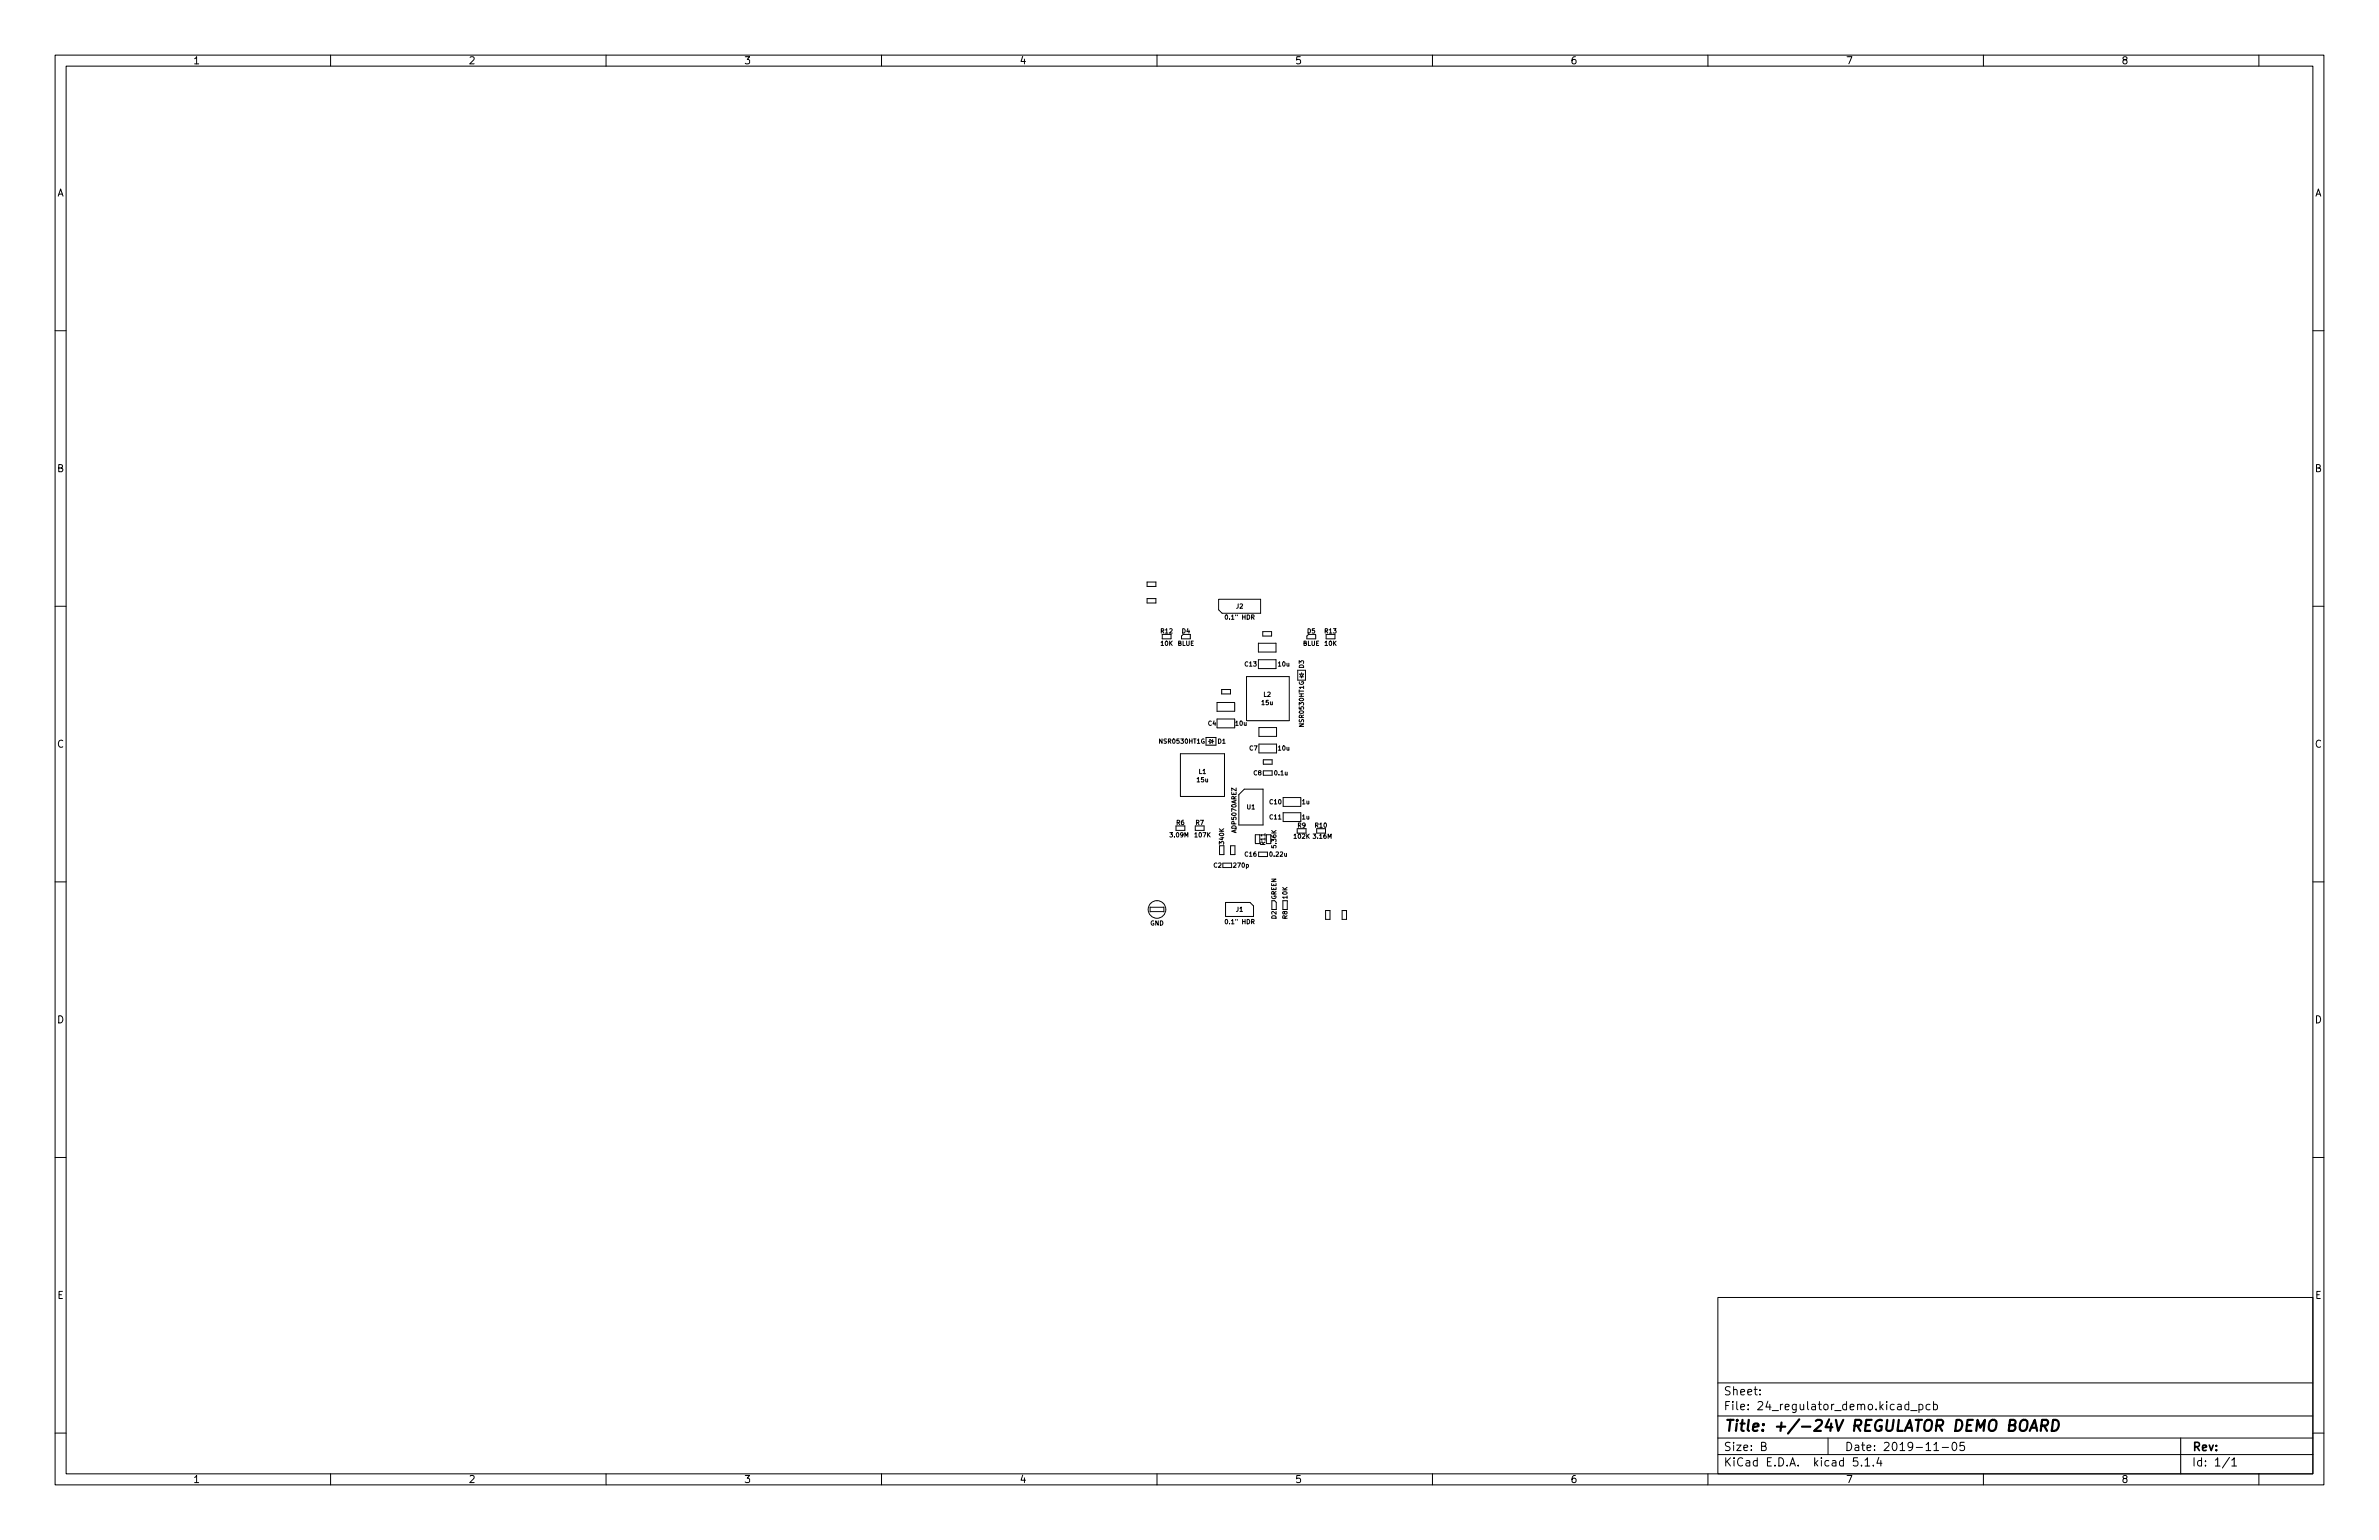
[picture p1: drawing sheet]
<svg xmlns="http://www.w3.org/2000/svg" width="432mm" height="279mm" viewBox="0 0 432 279" stroke-linecap="round" stroke-linejoin="round" font-family="sans-serif">
<defs><g id="words">
<text font-size="2.8" x="312.8" y="259.7">Title: +/-24V REGULATOR DEMO BOARD</text>
<g font-size="2.1">
<text x="312.8" y="255.9">File: 24_regulator_demo.kicad_pcb</text>
<text x="312.8" y="253.2">Sheet:</text>
<text x="312.8" y="263.2">Size: B</text>
<text x="334.8" y="263.2">Date: 2019-11-05</text>
<text x="397.8" y="263.2">Rev:</text>
<text x="312.8" y="266">KiCad E.D.A. kicad 5.1.4</text>
<text x="397.8" y="266">Id: 1/1</text>
</g>
<g font-size="1.8">
<text x="35" y="11.7">1</text>
<text x="85" y="11.7">2</text>
<text x="135" y="11.7">3</text>
<text x="185" y="11.7">4</text>
<text x="235" y="11.7">5</text>
<text x="285" y="11.7">6</text>
<text x="335" y="11.7">7</text>
<text x="385" y="11.7">8</text>
<text x="10.3" y="35.6">A</text>
<text x="420.1" y="35.6">A</text>
<text x="10.3" y="85.7">B</text>
<text x="420.1" y="85.7">B</text>
<text x="10.3" y="135.6">C</text>
<text x="420.1" y="135.6">C</text>
<text x="10.3" y="185.7">D</text>
<text x="420.1" y="185.7">D</text>
<text x="10.4" y="235.7">E</text>
<text x="420.2" y="235.7">E</text>
<text x="35" y="269.1">1</text>
<text x="85" y="269.1">2</text>
<text x="135" y="269.1">3</text>
<text x="185" y="269.1">4</text>
<text x="235" y="269.1">5</text>
<text x="285" y="269.1">6</text>
<text x="335" y="269.1">7</text>
<text x="385" y="269.1">8</text>
</g>
<g font-size="1.1">
<text x="222.6" y="112.4">0.1&quot; HDR</text>
<text x="224.4" y="110.4">J2</text>
<text x="210.7" y="117.1">10K</text>
<text x="210.7" y="114.9">R12</text>
<text x="213.7" y="117.1">BLUE</text>
<text x="214.5" y="114.9">D4</text>
<text x="236.5" y="117.1">BLUE</text>
<text x="237.3" y="114.9">D5</text>
<text x="240.5" y="117.1">10K</text>
<text x="240.5" y="114.9">R13</text>
<text x="226" y="120.9">C13</text>
<text x="232" y="120.9">10u</text>
<text x="236.7" y="121.2" transform="rotate(-90 236.7 121.2)">D3</text>
<text x="219.3" y="131.6">C4</text>
<text x="224.3" y="131.6">10u</text>
<text x="229" y="127.9">15u</text>
<text x="229.3" y="126.4">L2</text>
<text x="236.7" y="131.7" transform="rotate(-90 236.7 131.7)">NSR0530HT1G</text>
<text x="210.6" y="134.9">NSR0530HT1G</text>
<text x="221" y="134.9">D1</text>
<text x="226.8" y="136.2">C7</text>
<text x="232" y="136.2">10u</text>
<text x="217.3" y="141.9">15u</text>
<text x="217.6" y="140.4">L1</text>
<text x="227.5" y="140.6">C8</text>
<text x="231.4" y="140.6">0.1u</text>
<text x="213.5" y="149.6">R6</text>
<text x="217" y="149.6">R7</text>
<text x="226.3" y="146.8">U1</text>
<text x="230.5" y="145.9">C10</text>
<text x="230.5" y="148.6">C11</text>
<text x="236.3" y="145.9">1u</text>
<text x="236.3" y="148.6">1u</text>
<text x="212.5" y="151.9">3.09M</text>
<text x="216.9" y="151.9">107K</text>
<text x="222.1" y="153.1" transform="rotate(-90 222.1 153.1)">340K</text>
<text x="224.4" y="150.9" transform="rotate(-90 224.4 150.9)">ADP5070AREZ</text>
<text x="226" y="155.4">C16</text>
<text x="229.7" y="153.3" transform="rotate(-90 229.7 153.3)">R11</text>
<text x="230.6" y="155.4">0.22u</text>
<text x="231.7" y="153.7" transform="rotate(-90 231.7 153.7)">5.36K</text>
<text x="234.9" y="152.2">102K</text>
<text x="235.5" y="150.2">R9</text>
<text x="238.5" y="152.2">3.16M</text>
<text x="238.7" y="150.2">R10</text>
<text x="220.3" y="157.4">C2</text>
<text x="224" y="157.4">270p</text>
<text x="208.8" y="167.9">GND</text>
<text x="222.6" y="167.6">0.1&quot; HDR</text>
<text x="224.4" y="165.4">J1</text>
<text x="231.7" y="166.7" transform="rotate(-90 231.7 166.7)">D2</text>
<text x="231.7" y="163.2" transform="rotate(-90 231.7 163.2)">GREEN</text>
<text x="233.7" y="166.7" transform="rotate(-90 233.7 166.7)">R8</text>
<text x="233.7" y="163" transform="rotate(-90 233.7 163)">10K</text>
</g>
</g></defs>
<g fill="none" stroke="#000" stroke-width=".18">
<path d="M10 10h411.8v259.4h-411.8zM12 12h407.8v255.4h-407.8zM60 10v2M110 10v2M160 10v2M210 10v2M260 10v2M310 10v2M360 10v2M410 10v2M10 60h2M419.8 60h2"/>
<path d="M10 110h2M208.2 105.6h1.6v.8h-1.6zM208.2 108.6h1.6v.8h-1.6zM211 115.1v.8h1.5v-.8M214.7 115.1l-.3 .3v.5h1.7v-.8M221.2 108.7h7.6v2.6h-7l-.6-.7zM228.4 116.7h3.2v1.6h-3.2zM228.4 119.7h3.2v1.6h-3.2zM229.2 114.6h1.6v.8h-1.6zM237.5 115.1l-.3 .3v.5h1.6v-.8M240.7 115.1v.8h1.6v-.8M419.8 110h2"/>
<path d="M214.3 136.8h7.9v7.7h-7.9zM218.9 133.8h1.8v1.4h-1.8zM219.4 134.5h.2M219.6 134.2l.5 .3-.5 .4zM220.1 134.2v.7M220.1 134.5h.2M220.9 127.5h3.2v1.6h-3.2zM220.9 130.5h3.2v1.6h-3.2M221.7 125.1h1.6v.8h-1.6zM226.2 122.8h7.8v8h-7.8zM228.5 132h3.2v1.6h-3.2zM228.5 135h3.2v1.6h-3.2z"/>
<path d="M229.3 139.9h1.6v.7h-1.6M229.3 137.9h1.6v.7h-1.6zM235.5 121.6h1.4v1.8h-1.4zM235.9 122.3h.7l-.4 .5zM235.9 122.8h.7M236.2 122.1v.2M236.2 122.8v.2M10 160h2M213.4 149.9v.7h1.7v-.7M217 149.9v.7h1.5v-.7M221.4 153.5h.7v1.5h-.7zM222 156.6h1.5v.8h-1.5"/>
<path d="M223.4 153.5h.7v1.5h-.7zM225.8 143.2h3.4v6.5h-4.4v-5.5zM228.4 154.6h1.7v.8h-1.7zM228.7 151.5h-.9v1.5h.9M229.8 151.5h.9M229.8 153h.9M232.9 144.7h3.2v1.6h-3.2zM232.9 147.5h3.2v1.6h-3.2zM235.5 150.3v.9M237.1 150.3v.9M239 150.3v.9M240.6 150.3v.9"/>
<path d="M419.8 160h2M208.7 164.6h2.6v.8h-2.6zM222.4 163.7h4.5l.6 .7v1.9h-5.1zM230.8 163.4v1.6M231.4 163.4l.3 .3v1.3M232.8 165v-1.6h.9v1.6M240.6 165.2h.8v1.6h-.8zM243.6 165.2h.8v1.6h-.8zM10 210h2M419.8 210h2M311.8 235.4h108v32h-108zM10 260h2"/>
<path d="M311.8 256.9h108M311.8 250.9h108M319.4 252.9v.2M319.4 252.2v.1M346.4 254.9l-.4-.1-.3 .3v.4l.2 .2h.5M346.4 254.3v1.5M346.8 255.9h1.1M348.3 254.9l.4-.1 .3 .3v.4l-.1 .2h-.6M348.3 254.8v1.5M350.3 254.9l-.4-.1-.3 .3v.4l.1 .2h.6M350.9 254.9l.5-.1 .3 .3v.4l-.2 .2h-.6M350.9 254.3v1.5"/>
<path d="M419.8 260h2M60 267.4v2M110 267.4v2M160 267.4v2M210 267.4v2M260 267.4v2M310 267.4v2M311.8 263.9h108M311.8 260.9h108M319.7 262.4l.7-.1 .1-.2-.1-.4h-.7v1.5h.6l.3-.3a.39 .39 0 0 0-.4-.5M331.8 260.9v3M337.2 264.5h-.8v.7l.2-.2 .5 .1 .1 .2v.5l-.3 .2-.5-.2"/>
<path d="M337.9 265.8v.2M338.5 264.9l.4-.4v1.5M338.5 266h.9M340 265.8v.2M341 264.4l-.3 1.1h.9M341.4 265v1M351 263.2h.9M352.5 262.6h1.2M354.5 261.7h.2a.8 .8 0 0 1 .5 .7 .8 .8 0 0 1-.5 .8 1 1 0 0 1-.2-1.5zM356.5 261.7h-.7l-.1 .7 .2-.2 .5 .1 .2 .2-.1 .5-.2 .2-.6-.2M360 267.4v2M395.8 260.9v6.5"/>
<path d="M404.7 264.4l-1.3 1.9M405.1 264.9l.4-.4v1.5M405.1 266h.8M410 267.4v2"/>
<circle cx="210" cy="165" r="1.6"/>
</g>
<path d="M368.4 259.6l.9-2 .4 2M368.7 259h.9M370.5 258.7h.8a.55 .55 0 0 0 .4-.5 .55 .55 0 0 0-.3-.6h-.7l-.3 2M371 258.7l.5 .9M372.7 257.6h.4a1.08 1.08 0 0 1 .6 1.1 1.08 1.08 0 0 1-.8 .9h-.5z" fill="none" stroke="#000" stroke-width=".4"/>
<use href="#words"/>
</svg>
